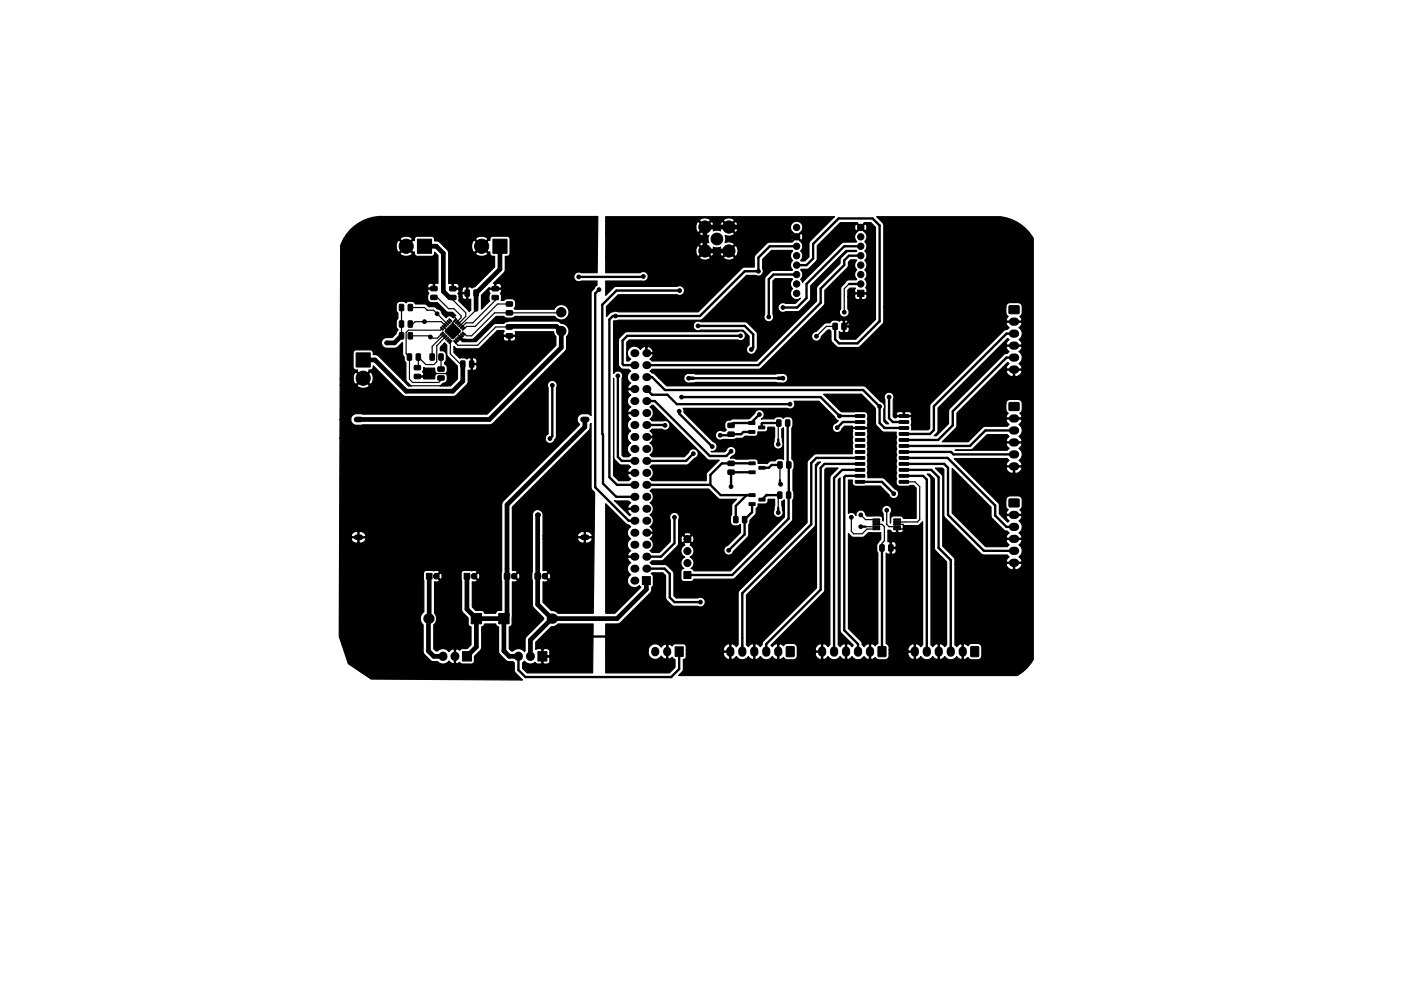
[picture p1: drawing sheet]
<svg xmlns="http://www.w3.org/2000/svg" width="297mm" height="210mm" viewBox="0 0 297 210" stroke-linecap="round" stroke-linejoin="round" font-family="sans-serif">
<g fill="#000" stroke="#000" stroke-width=".21">
<path d="M88.5 50.7h3v3h-3zM104.5 50.7h3v3h-3zM75.5 74.9h3v3h-3zM84.7 64.6l.9 .1-.1 1.2-.8-.1zM84.7 68.1l.9 .1-.1 1.2-.8-.1zM84.7 70.6l.9 .1-.1 1.2-.8-.1zM86.4 75.1l.7-.1 .2 .2v1l-.1 .2-.8-.1zM86.6 64.6l.8 .1v1.2l-.8-.1zM86.6 68.1l.7-.1 .2 .2v1l-.1 .2-.9-.1zM86.6 70.6l.8 .1v1.2l-.8-.1zM88.3 75.1l.8 .1v1.2l-.9-.1zM87.9 77.6h1.2l.1 .8h-1.3z"/>
<path d="M87.9 79.5l1.2-.1 .1 .9h-1.3zM91.2 75.1l.9 .1-.1 1.2-.8-.1zM91.4 62.7h1.2l.1 .8h-1.3zM91.4 60.8h1.2l.1 .8-1.3 .1zM93.4 69.5l.2-.1 .4 .5-.1 .2zM93.1 75.1l.8 .1v1.2l-.8-.1zM93.7 69.1l.2-.1 .5 .6-.2 .1zM93.4 70.9l.5-.5 .1 .2-.4 .5zM92.9 77.9h1.2l.1 .8-.2 .1h-1.1l-.1-.2zM92.9 79.8l1.2-.1 .1 .8-.2 .2-1.1-.1-.1-.1zM94.2 68.7l.5 .5-.1 .1-.5-.4zM93.7 71.3l.5-.5 .2 .1-.5 .6z"/>
<path d="M94.5 68.4l.1-.1 .5 .6-.2 .1zM94.1 71.6l.5-.5 .1 .2-.4 .5zM94.8 68.1l.2-.1 .4 .5-.1 .1zM94.5 72l.4-.5 .2 .1-.5 .6zM95.2 67.7l.1-.1 .5 .6-.2 .1zM95.3 71.9l.2 .1-.6 .5-.1-.2zM95.2 72.7l.4-.5 .2 .1-.5 .6zM94.4 70.1l1.6-1.5 1.6 1.7-1.6 1.6-1.6-1.5zM96.2 72.3l.2-.1 .4 .6-.1 .1zM95.4 62.7h1.2l.1 .8-1.3 .1zM95.4 60.8h1.2l.1 .8-1.3 .1zM96.6 72l.1-.1 .5 .5-.2 .1z"/>
<path d="M96.2 68.1l.5-.5 .2 .1-.5 .6zM96.9 71.6l.2-.1 .5 .6-.2 .1zM96.6 68.5l.4-.5 .2 .1-.5 .5zM97.3 71.2h.1l.5 .5-.2 .1zM96.9 68.8l.5-.5 .2 .2-.5 .5zM97.7 70.8l.6 .5-.1 .1-.6-.4zM97.3 69.2l.4-.5 .2 .1-.5 .5zM98 70.5l.1-.1 .5 .6-.2 .1zM97.6 69.5l.5-.5 .2 .2-.5 .5zM97.7 76.6l.9 .1-.1 1.2-.8-.1zM98 69.9l.4-.5 .2 .1-.5 .6zM98.6 61.6h.9l-.1 1.2h-.8z"/>
<path d="M99.6 76.6l.8 .1v1.2l-.8-.1zM100.5 61.6h.9l-.1 1.2h-.8zM104.4 62.7h1.2l.1 .8-1.3 .1zM104.4 60.8h1.2l.1 .8-1.3 .1zM107.4 66l1.2-.1 .1 .9h-1.3zM107.4 64.1h1.2l.1 .8h-1.3zM107.4 69l1.2-.1 .1 .9h-1.3zM107.4 70.8h1.2l.1 .8-1.3 .1zM176.6 68.6l.9 .1-.1 1.2-.8-.1zM178.5 68.6l.9 .1-.1 1.2-.8-.1zM181.8 61.6h1.4v1.3h-1.4zM214 64.9h2v1.6h-2z"/>
<path d="M154.4 91.7h1.2l.1 .8-.2 .1h-1.1l-.1-.2zM154.4 89.8h1.2l.1 .8-1.3 .1zM154.4 99.8l1.2-.1 .1 .9h-1.3zM154.4 97.9h1.2l.1 .8-1.3 .1zM158.7 89.4h1.3v.6h-1.3zM158.7 91.3h1.3v.6h-1.3zM158.8 98h1.3v.6h-1.3zM160.9 90.4h1.3v.6h-1.3zM160.9 98.9h1.3v.6h-1.3zM164.7 89.1l.9 .1-.1 1.2-.8-.1zM164.9 98l.9 .1-.1 1.2-.8-.1zM166.6 89.1l.8 .1v1.2l-.8-.1z"/>
<path d="M166.8 98l.9 .1-.1 1.2-.8-.1zM181.4 88h1.9l.1 .4-.2 .2h-1.8zM181.4 89.3l1.9-.1 .1 .5-.2 .1h-1.8zM181.4 90.5h1.9l.1 .5-.2 .1h-1.8zM181.4 91.8h1.9l.1 .5-.2 .1h-1.8zM181.4 93.1l1.9-.1 .1 .5-.2 .1h-1.8zM181.4 94.4l1.9-.1 .1 .5-.2 .1h-1.8zM181.4 95.6h1.9l.1 .5-.2 .1h-1.8zM181.4 96.9h1.9l.1 .4-.2 .2h-1.8zM181.4 98.2l1.9-.1 .1 .5-.2 .1h-1.8zM181.4 99.4h1.9l.1 .5-.2 .1h-1.8zM190.7 99.4h1.9l.1 .5-.2 .1h-1.8z"/>
<path d="M190.7 98.2l1.9-.1 .1 .5-.2 .1h-1.8zM190.7 96.9h1.9l.1 .4-.2 .2h-1.8zM190.7 95.6h1.9l.1 .5-.2 .1h-1.8zM190.7 94.4l1.9-.1 .1 .5-.2 .1h-1.8zM190.7 93.1l1.9-.1 .1 .5-.2 .1h-1.8zM190.7 91.8h1.9l.1 .5-.2 .1h-1.8zM190.7 90.5h1.9l.1 .5-.2 .1h-1.8zM190.7 89.3l1.9-.1 .1 .5-.2 .1h-1.8zM190.7 88h1.9l.1 .4-.2 .2h-1.8zM214 85.5l2-.1v1.6l-2 .1zM155.6 109.6l.8 .1v1.2l-.8-.1zM157.5 109.6l.8 .1v1.2l-.9-.1z"/>
<path d="M158.8 104.7h1.3v.6h-1.3zM158.8 106.6h1.3v.6h-1.3zM158.8 99.9h1.3v.6h-1.3zM160.9 105.7h1.3v.6h-1.3zM164.9 104.4l.9 .1-.1 1.2-.8-.1zM166.8 104.4l.8 .1v1.2l-.8-.1zM181.4 100.7h1.9l.1 .4-.2 .2h-1.8zM181.4 102l1.9-.1 .1 .5-.2 .1h-1.8zM185.1 112.1h1.4v.3h-1.4zM185.1 111.6h1.4v.3h-1.4zM185.1 111.1h1.4v.3h-1.4zM185.1 110.6h1.4v.3h-1.4z"/>
<path d="M185.1 110.1h1.4v.3h-1.4zM186.6 115.6l.8 .1v1.2l-.8-.1zM188.5 115.6l.8 .1v1.2l-.9-.1zM189.5 110.1h1.4v.3h-1.4zM189.5 110.6h1.4v.3h-1.4zM189.5 111.1h1.4v.3h-1.4zM189.5 111.6h1.4v.3h-1.4zM189.5 112.1h1.4v.3h-1.4zM190.7 102l1.9-.1 .1 .5-.2 .1h-1.8zM190.7 100.7h1.9l.1 .4-.2 .2h-1.8zM214 105.9h2l.1 1.6h-2.1zM90.4 121.6h1.2v1.2h-1.2z"/>
<path d="M98.4 121.6h1.2v1.2h-1.2zM98 138.2h2v2h-2zM99.9 130.1h2.2v2.2h-2.2zM105.7 130.1h2.2v2.2h-2.2zM106.9 121.6h1.2v1.2h-1.2zM113.4 121.6h1.2v1.2h-1.2zM114 138.2h2v2h-2zM136.2 122.3h1.7v1.7h-1.7zM143.1 137.2h1.8v2.1h-1.8zM145 121.2h1.5v1.5h-1.5zM166.7 137.2h1.7l-.1 2.1h-1.6zM186.2 137.2h1.6v2.1h-1.6z"/>
<path d="M205.9 137.2h1.6l-.1 2.1h-1.6z"/>
<circle cx="86.1" cy="52.2" r="1.5"/>
<circle cx="102.1" cy="52.2" r="1.5"/>
<circle cx="122.7" cy="58.7" r=".4"/>
<circle cx="136.4" cy="58.6" r=".4"/>
<circle cx="149.5" cy="53.2" r="1.3"/>
<circle cx="149.5" cy="48.2" r="1.3"/>
<circle cx="152" cy="50.7" r="1.25"/>
<circle cx="154.5" cy="53.2" r="1.3"/>
<circle cx="154.5" cy="48.2" r="1.3"/>
<circle cx="160.8" cy="57.5" r=".4"/>
<circle cx="168.9" cy="56.2" r=".67"/>
<circle cx="168.9" cy="54.2" r=".67"/>
<circle cx="168.9" cy="50.2" r=".67"/>
<circle cx="168.9" cy="52.2" r=".67"/>
<circle cx="168.9" cy="58.2" r=".67"/>
<circle cx="168.9" cy="48.2" r=".67"/>
<circle cx="182.5" cy="56.2" r=".67"/>
<circle cx="182.5" cy="54.2" r=".67"/>
<circle cx="182.5" cy="50.2" r=".67"/>
<circle cx="182.5" cy="52.2" r=".67"/>
<circle cx="182.5" cy="48.2" r=".67"/>
<circle cx="182.5" cy="58.2" r=".67"/>
<circle cx="82" cy="72.7" r=".4"/>
<circle cx="90" cy="68.2" r=".4"/>
<circle cx="91.2" cy="71.5" r=".4"/>
<circle cx="92.7" cy="66.6" r=".4"/>
<circle cx="119" cy="66.2" r="1"/>
<circle cx="119" cy="70.2" r="1"/>
<circle cx="127" cy="61.4" r=".4"/>
<circle cx="130.5" cy="67" r=".4"/>
<circle cx="131" cy="79.7" r=".4"/>
<circle cx="144.1" cy="61.6" r=".4"/>
<circle cx="148" cy="69.1" r=".4"/>
<circle cx="157" cy="71.2" r=".4"/>
<circle cx="159.3" cy="74.1" r=".4"/>
<circle cx="163" cy="67.2" r=".4"/>
<circle cx="166" cy="65.2" r=".4"/>
<circle cx="168.9" cy="60.2" r=".67"/>
<circle cx="168.9" cy="62.2" r=".67"/>
<circle cx="173.1" cy="71.3" r=".4"/>
<circle cx="179" cy="66.2" r=".4"/>
<circle cx="182.5" cy="60.2" r=".67"/>
<circle cx="77" cy="80.2" r="1.5"/>
<circle cx="116.6" cy="93" r=".4"/>
<circle cx="117.1" cy="81.7" r=".4"/>
<circle cx="141" cy="90.2" r=".4"/>
<circle cx="144" cy="87.2" r=".4"/>
<circle cx="144.5" cy="84.2" r=".4"/>
<circle cx="146" cy="80.2" r=".4"/>
<circle cx="147" cy="96.2" r=".4"/>
<circle cx="151" cy="94.7" r=".4"/>
<circle cx="152.7" cy="92.3" r=".4"/>
<circle cx="155" cy="95.7" r=".4"/>
<circle cx="161" cy="87.9" r=".4"/>
<circle cx="165" cy="94.2" r=".4"/>
<circle cx="166" cy="80.2" r=".4"/>
<circle cx="167.5" cy="85.7" r=".4"/>
<circle cx="177.5" cy="90.7" r=".4"/>
<circle cx="178" cy="88.3" r=".4"/>
<circle cx="186.5" cy="86.2" r=".4"/>
<circle cx="188.5" cy="84.2" r=".4"/>
<circle cx="114" cy="109.2" r=".4"/>
<circle cx="143" cy="109.7" r=".4"/>
<circle cx="145.7" cy="114.4" r=".75"/>
<circle cx="145.7" cy="116.9" r=".75"/>
<circle cx="145.7" cy="119.5" r=".75"/>
<circle cx="154.5" cy="116.7" r=".4"/>
<circle cx="155" cy="103.2" r=".4"/>
<circle cx="165" cy="108.7" r=".4"/>
<circle cx="165.5" cy="102.7" r=".4"/>
<circle cx="180.5" cy="109.7" r=".4"/>
<circle cx="182.5" cy="111.7" r=".4"/>
<circle cx="182.5" cy="109.2" r=".4"/>
<circle cx="188" cy="108.2" r=".4"/>
<circle cx="189.5" cy="104.7" r=".4"/>
<circle cx="92.5" cy="122.2" r=".6"/>
<circle cx="100.5" cy="122.2" r=".6"/>
<circle cx="109" cy="122.2" r=".6"/>
<circle cx="115.5" cy="122.2" r=".6"/>
<circle cx="148.5" cy="127.7" r=".4"/>
</g>
<g fill="#000">
<circle cx="134.5" cy="74.9" r=".85"/>
<circle cx="134.5" cy="77.5" r=".85"/>
<circle cx="137" cy="77.5" r=".85"/>
<circle cx="137" cy="74.9" r=".85"/>
<circle cx="134.5" cy="95.2" r=".85"/>
<circle cx="134.5" cy="90.2" r=".85"/>
<circle cx="134.5" cy="87.6" r=".85"/>
<circle cx="134.5" cy="85.1" r=".85"/>
<circle cx="134.5" cy="82.5" r=".85"/>
<circle cx="134.5" cy="97.8" r=".85"/>
<circle cx="134.5" cy="92.7" r=".85"/>
<circle cx="134.5" cy="80" r=".85"/>
<circle cx="137" cy="82.5" r=".85"/>
<circle cx="137" cy="97.8" r=".85"/>
<circle cx="137" cy="95.2" r=".85"/>
<circle cx="137" cy="92.7" r=".85"/>
<circle cx="137" cy="90.2" r=".85"/>
<circle cx="137" cy="87.6" r=".85"/>
<circle cx="137" cy="85.1" r=".85"/>
<circle cx="137" cy="80" r=".85"/>
<circle cx="114" cy="109.2" r=".5"/>
<circle cx="134.5" cy="118.1" r=".85"/>
<circle cx="134.5" cy="113" r=".85"/>
<circle cx="134.5" cy="107.9" r=".85"/>
<circle cx="134.5" cy="102.9" r=".85"/>
<circle cx="134.5" cy="115.6" r=".85"/>
<circle cx="134.5" cy="110.5" r=".85"/>
<circle cx="134.5" cy="100.3" r=".85"/>
<circle cx="134.5" cy="105.4" r=".85"/>
<circle cx="137" cy="107.9" r=".85"/>
<circle cx="137" cy="110.5" r=".85"/>
<circle cx="137" cy="100.3" r=".85"/>
<circle cx="137" cy="118.1" r=".85"/>
<circle cx="137" cy="113" r=".85"/>
<circle cx="137" cy="102.9" r=".85"/>
<circle cx="137" cy="115.6" r=".85"/>
<circle cx="137" cy="105.4" r=".85"/>
<circle cx="90.8" cy="131.2" r="1.1"/>
<circle cx="117" cy="131.2" r="1.1"/>
<circle cx="134.5" cy="123.2" r=".85"/>
<circle cx="134.5" cy="120.6" r=".85"/>
<circle cx="137" cy="120.6" r=".85"/>
</g>
<g fill="none" stroke="#000" stroke-width="1.7">
<path d="M214.8 78.4h.4M214.8 75.9h.4M214.8 73.3h.4M214.8 70.8h.4M214.8 68.2h.4M214.8 88.8h.4M214.8 91.3h.4M214.8 93.9h.4M214.8 96.4h.4M214.8 98.9h.4M214.8 109.2h.4M214.8 111.8h.4"/>
<path d="M214.8 114.3h.4M214.8 116.9h.4M214.8 119.4h.4M138.9 138.1v.3M141.5 138.1v.3M154.8 138v.5M157.4 138v.5M159.9 138v.5M162.5 138v.5M165 138v.5M174.3 138v.5M176.8 138v.5"/>
<path d="M179.4 138v.5M181.9 138v.5M184.5 138v.5M194 138v.5M196.5 138v.5M199 138v.5M201.6 138v.5M204.1 138v.5"/>
</g>
<path d="M75.6 89h.8M123.6 89h.8M75.6 114h.8M123.6 114h.8" fill="none" stroke="#000" stroke-width="1.2"/>
<path d="M93.9 139.2v.1M96.5 139.2v.1M109.9 139.2v.1M112.5 139.2v.1" fill="none" stroke="#000" stroke-width="1.9"/>
<g fill="none" stroke="#000" stroke-width=".25">
<path d="M124.1 53.5h2.4M85.1 65.2v6M86.1 70.6v4.4l.7 .7v4.8l.7 .6h5.5l.5-.4v-.5M87 65.2h3l.6 .6h1.3l2.9 2.9M90.5 79.9v-.2l.5-.5h4.6l.6 .6v.7l-1.3 1.3h-8.3l-.3-.3M92 63.1h.7l2.4 2.4h1.1l1.6 1.5v.4l-.9 .9M93.5 71l-.8 .7h-1.2l-.5-.5h-4M93.5 75.7v2.6M93.7 69.7l-.3 .4h-6.8l-.5 .4M94.1 69.4l.8 .8h1.5l1.2 1.3M94.1 71.1l-2.5 2.4v2.2M94.4 71.5l-1.8 1.8v3.4l-.6 .6h-1.7l-1.6-1.6v2.1l-.2 .2"/>
<path d="M94.4 69l-.8-.8h-5.6l-1 1M95.1 72.2h.1M95.1 72.2l.4 .3v2.6l2.1 2.1h.5M95.7 66.5l.8 .9v.6l-.5 .5v1.7M96 63.1v.5l2.8 2.8v.7l-1.6 1.6M96.5 72.5h.1M96.9 72.2l-.4 .3M97.6 71.5h.1M97.9 71.1h.1M97.9 71.1l-.7 .7M100.9 65.7l-3.3 3.3M105 63.1v.6l-4.8 4.8h-1.4l-.9 .9"/>
<path d="M108 69.4h-2.9l-3.9 3.8h-4.1l-.6-.5v-.2M108 64.5h-2.5l-4.7 4.7h-1.9l-.6 .5M119 66.2l-.1 .2h-14l-4.9 4.8h-1.1l-.6-.4M148 69v.1M177.1 69.2h-1.9l-2.1 2.1M179 66.2h.1M180 60.2l-1 1v5M165.1 89.7l-.1 .2v3.3M165.4 98.6v3.3M165.3 105l-.3 .4v2.3M165.4 102.6l.1 .1M180.5 109.7v3l.5 .5h1.8l1-1h2"/>
<path d="M182.5 109.2h.1M182.5 109.2l1 1h2.3M183.5 111.7h2.3M185.8 111.2h1.2l.5 .5v3l-.5 .5v1M188 108.2v3l.5 .5h1.7M190.2 112.2h1.3M190.2 111.2h1.3v1M191.5 112.2l.5 .9v1.1l-2 2h-1.1M191.7 102.2h2.3l1 1v7l-.5 .5h-4.3"/>
</g>
<g fill="none" stroke="#000" stroke-width=".5">
<path d="M124.1 48.5h-5.1v5h5.1M136.4 58.6l-13.7 .1M168.9 52.2h-5.7l-2.4 2.4v2.9h-2.9l-9.5 9.5h-18.5l-.7 .8v33.4l1.6 1.7h3.7M168.9 56.2h2.1l1.4-1.4v-3.1l5.4-5.4h7.2l1.5 1.5v20.3l-4.7 4.7h-3.9l-.8-.8v-2.8M168.9 58.2h-4.9l-1 1v8M182.5 54.2h-2.5l-1 1v1l-5 5v3l-13.2 13.3h-23.8M182.5 52.2h-3.5l-8 8v3l-2 2h-3M97.6 71.5v.2M98.1 72.1h.3M127 61.4l-.8 .8v41.2l7.1 7.1h1.2M131 79.7v17.2l.8 .9h2.7M144.1 61.6h-13.4l-3 3v27.4l.1 .2v10.4l2.9 2.8h3.8"/>
<path d="M148 69.1h9.9l1.8 1.8v2.8l-.4 .4M157 71.2h-24l-1 1v5l.2 .3h2.3M180 60.2h2.5M182.5 62.2v3.5l-3.6 3.5M215 75.9h-1.6l-11.4 11.4v2.9l-3.1 3.1h-7.2M215 70.8h-1.6l-15.4 15.4v5l-.8 .9h-5.5M117.1 81.7v10.8l-.5 .5M137 80h1.2l2.8 2.7h42l3.5 3.5v3.5l1 1.1h4.2M137 90.2h4M137 82.5l1.2 1.2h3.3l2 2h24M137 85.1h1.8l11.7 11.6h3.5l1-1M144 87.2v.5l7 7"/>
<path d="M144.5 84.2h29.5l4 4.1h4.3M147 96.2l-1.5 1.6h-8.5M147 80.2h18M155 98.3h.1M159.4 91.6h-1.8l-.5 .5h-2.1l-.2 .2h-2.1M159.5 98.3h-6.4l-2.5 2.5v2.1M161 87.9l-1.6 1.6v.2h-3.9l-.5 .5M165 93.2v1M165.1 89.7h-3.5l-.1 .2v.8M165.4 98.6h-1.8l-.6 .6h-1.4M167 89.7v8.7l.2 .2v11.4l-12 12h-9.4M182.3 99.7h-3.7l-1.8 1.7v36.8"/>
<path d="M182.3 98.4h-7.5l-.8 .8v25.9l-11.5 11.5v1.6M182.3 97.2h-9.2l-1.1 1v13l-14.6 14.7v12.3M182.3 89.5h-3.6l-1.2 1.2M188.5 84.2v4.5l.8 .8h2.4M191.7 99.7h5.7l1.6 1.5v15l2.6 2.6v19.4M191.7 95.9h9.9l.6 .5h12.8M191.7 98.4h8.5l.8 .8v10l7.6 7.7h6.4M191.7 97.2h9.2l10.1 10v2.2l2.4 2.4h1.6M215 91.3h-6.1l-3.3 3.3h-13.9M137 102.9h13.6M143 109.7v5.5l-2.9 2.9h-3.1M150.6 102.9l2.2 2.1h7"/>
<path d="M155 100.2h.1M155 100.2v3M155 100.2h4.5M158.3 105l-2.3 2.3v2.9M159.5 106.9v1.8l-1.6 1.5v3.2l-3.4 3.3M165 107.7v1M165.3 105h-2.7l-1 1M165.4 101.9v.7M182.3 102.2h4.7l2.5 2.5M182.3 101h-3l-.3 .2v32.5l2.9 2.9v1.6M182.5 111.7h1M187 116.2v22"/>
<path d="M191.7 101h4l.8 .7v36.5M137 120.6h3.9l1.1 1.1v5l1 1h5.5M141.5 138.2v-1.5l-1.7-1.7h-19.1l-4.2 4.2h-1.5M144 138.2v3.7l-1.7 1.7h-30.9l-1.5-1.4v-3"/>
</g>
<path d="M97.6 71.7l.5 .4M146 80.2h1M165 80.2h1" fill="none" stroke="#000" stroke-width=".75"/>
<g fill="none" stroke="#000" stroke-width="1">
<path d="M90 52.2h2.5l1.5 1.5v8.1l1.3 1.3h.7M106 52.2v4.9l-5.1 5.1v3.5M168.9 50.2h-7.4l-2.1-2h-9.9v5h5M77 76.4h2.5l6.6 6.6h9.9l2.1-2.1v-3.7M85.1 71.2l-1.5 1.5h-1.6M108 69.4l.1-.2h9.9l1 1v3.5l-15.2 15.3h-27.8M124 89v1.6l-16.5 16.5v23.5l-.7 .6M114 109.2v19l3 3M91 122.2l-.2 15.9 1.2 1.1h1.9M99 122.2v7l2 2M101 131.2h5.8M101 131.2v6l-2 2"/>
<path d="M106.8 131.2v6.9l1.2 1.1h1.9M117 131.2l-4.5 4.6v3.4M137 123.2v1.8l-6.2 6.2h-13.8"/>
</g>
<g fill="#000" stroke="#000" stroke-width=".25">
<path d="M74.2 48.9a9.2 9.2 0 0 1 6.8-3h45.7l-.1 12-3.4-.1a1.04 1.04 0 0 0-1.5 1 1.04 1.04 0 0 0 1.5 .8h3.4v.9l-1.1 1.3-.2 .4v26l-.7-.4h-1.2a1.33 1.33 0 0 0-1 1 1.33 1.33 0 0 0 .5 1.3l-16.5 16.6-.1 14.9 .1 7.9h-.7a.63 .63 0 0 0-.6 .6h-2.4l-.4-.5-1.4-.1-.8-.7v-5.4l.5 .1a.46 .46 0 0 0 .6-.4l-.9-.9h.4l.6 .7a.77 .77 0 0 0 0-1.3l-.6 .6h-.4l.9-.8a.88 .88 0 0 0-1.2-.3l-1.6-.1a.64 .64 0 0 0-.6 .6l.1 7.9 .3 .6 1.1 1v1.2a.63 .63 0 0 0 .6 .7v3.8l-.9 .8h-1.1a.68 .68 0 0 1-1.1 .1l-.2 .1v2.9l.2 .1 .7-.3 .5 .4 2.3-.1 .3-.4v-1.1l1.2-1.2 .3-.6v-4.5l.5-.2 .1-.4h2.4a.63 .63 0 0 0 .6 .6l.1 5.6 1.5 1.6 .4 .2h1.1l.2 .2 .1 1.9 1.7 1.8-32.1-.2-4.8-3.3-2-5.8v-3.9h17.2l.1 .7 .5 .8 .1 6 1.5 1.6 .7 .2a1.31 1.31 0 0 1 1.3 .4l.9 .1 .6-.3 .4-.4 .2 .2a.81 .81 0 0 0 .9 .3v-2.9l-.4-.1-.7 .6a1.58 1.58 0 0 0-2.4-.2h-.4l-.4-.4v-5.1l.2-.2a1.73 1.73 0 0 0-.1-2.3v-6.7h.7l.3-.1 .1-.2-.9-.8 .4-.1 .6 .7h.3l.1-1-.1-.3h-.3l-.6 .6h-.4l.9-.8-.1-.2-.4-.2-.7 .1-1.6-.1a.64 .64 0 0 0-.6 .6l.1 8.2-.6 .6-.2 .7h-17.2l.1-16.8h2.4l.6 .8 .9 .1v-1.1h.2v1.1a1.26 1.26 0 0 0 1.5-.9l-.1-.2-5.5 .2v-.6h2.4l.1 .2h1.4v-1.1h.2v1.1h1.4a.92 .92 0 0 0-1-1.1 1.68 1.68 0 0 0-2.1 .8l-2.4 .1 .1-20.8h43.5a1.09 1.09 0 0 0 .9 1.2 1.09 1.09 0 0 0 1.2-.9l.3-.7v-10.3a1.04 1.04 0 0 0-.9-1.5 1.04 1.04 0 0 0-.9 1.6v9.8l-.4 .3-.2 .5h-43.5v-3.9h2.3a1.23 1.23 0 0 0 1.1 1.2l28.7-.1 15.6-15.5 .3-.6v-2.6l.2-.1a1.64 1.64 0 0 0 .2-1.8 1.64 1.64 0 0 0-1.5-.9l-.6-.4-.4-.1h-9.9l-.9 .2-.4 .3h-1.8l-.4 .2-3.7 3.7h-2.9l.5-.6 1.5 .1 .4-.1 4.8-4.8h1.6l.7 .4h1.1l.6-.4h8.4a1.64 1.64 0 0 0 2.5 .3 1.64 1.64 0 0 0-.2-2.5 1.64 1.64 0 0 0-2.4 .7h-8.3l-.1-.2a1.33 1.33 0 0 0-.3-2h-1.4l-.6 .3h-.5v-1a.48 .48 0 0 1 0-.8l-.1-.5h-2.4l-.1 .5 .2 .4a1.55 1.55 0 0 0-.1 1.6l-1.7 1.7v-2.9l1.6-1.7 1.2 .1v-.8h.2v.8h1.1a.6 .6 0 0 0 .1-.6 .6 .6 0 0 0-.6-.4h-.4l-.2 .2-.5-.2 2.5-2.5v-3.2a.74 .74 0 0 0 1-.7v-3l-.1-.4-.5-.2h-3a.71 .71 0 0 0-.6 1l-.3-.2-1.3 1.3 1.3 1.4 .3-.2a.77 .77 0 0 0 .2 .8 .77 .77 0 0 0 .8 .2v2.3l-4.4 4.2a.48 .48 0 0 1-.8 0l-.5 .1v2.4l.1 .1h.5v2.3l-.3 .3-2.3-2.3 .1-.9h.6a.6 .6 0 0 0 .4 .5 .6 .6 0 0 0 .6 0v-1.1h-.8l-.2 .2v.4h-.6l-.2-.6 .2-.4v-.4h.6v.4l.2 .2h.8v-1.1l-.1-.1a.68 .68 0 0 0-.9 .6l-2-.1v-1.1h.2v.8h1.1l.1-.1a.68 .68 0 0 0-.6-.9h-.4l-.2 .2-1-.2v-6.4h5.7l.2 .4a2.14 2.14 0 0 0 2.3 0l.1-.4-1.3-1.3-1.3 1.3h-5.7l-.2-.6-.8-.8h5.9a1.28 1.28 0 0 0 .6 1.3l1.3-1.4-1.3-1.3a1.36 1.36 0 0 0-.6 1.4h-5.9l-1-1-1-.2v-.3h8.7l1.3 1.3 1.3-1.3a1.64 1.64 0 0 0-2.6 0l-8.7-.1a.64 .64 0 0 0-.6-.6h-3.1a.73 .73 0 0 0-.5 1l-.3-.2-1.3 1.3 1.3 1.4 .3-.2a.72 .72 0 0 0 .6 1h3.1a.71 .71 0 0 0 .5-.9l.8 .7v5.9h-.6l-.2 .2v1.1h-1.3l-.1 .1 .2 .7a1.33 1.33 0 0 0 .3 2h1.5l2 1.9 1.2 .2 .7 .7-.4 .2v.2l-.4-.2a.74 .74 0 0 0-1.2 .2l-.9-.9a1.03 1.03 0 0 0-1-1l-.6-.4h-1.2l-.8-.6h-2l-.1-.2a1.4 1.4 0 0 0-1.9-.1h-.1a1.33 1.33 0 0 0-1.9 .3l-.1 1.2 .4 .7v1.2l-.4 .5v1.1l.4 .9-.4 .7-.8 .8h-1.3a1.14 1.14 0 0 0-1 1.1 1.14 1.14 0 0 0 1 1.2l2.2-.1 1.2-1.2 .1 2.6 .3 .5 .1 .8 .3 .4v3.7l.2 .4 .9 .9h-.6l-6.5-6.5-1-.2a.74 .74 0 0 0-.6-1h-3l-.5 .2-.1 .5v3a.71 .71 0 0 0 .9 .6l-.1 .3 1.3 1.3 1.3-1.3-.1-.3a.74 .74 0 0 0 .9-.9l6.2 6.2 .8 .3h10.3l2.8-2.8 .1-2.8 .4 .1 .2-.2v-1h.2v1a.6 .6 0 0 0 .7 .1 .6 .6 0 0 0 .3-.6v-.4l-.1-.1h-1.1v-1.3h.2v1h.9l.1-.1v-.6a.6 .6 0 0 0-1-.3l-.7-.2a.48 .48 0 0 1-.9 0l-1 .1-1.3-1.2v-1.3l.4 .4 .5 .1h4.3l.4-.2 2-2.1h2.9a.64 .64 0 0 0 .6 .7h.4l.2-.2v-.8h.2v.8l.2 .2h.5a.6 .6 0 0 0 .4-1h-2.4l-.1 .3h-2.9l1.6-1.6h1.4l.1 .1-.2 .6 .1 .3h2.4l.1-.1-.1-.6h8.2l.2 .6 .3 .4v1.9l-14.6 14.6-27.8-.1-.8 .3-.3 .9h-2.3v-7.3h3.6a1.64 1.64 0 0 0 2.6 0l-1.3-1.3-1.3 1.3h-3.6v-1.4h2.8l.1 .8 .5 .5 1.3-1.4h.4l1.3 1.4a1.64 1.64 0 0 0 0-2.7l-1.3 1.3h-.4l-1.3-1.3-.3 .2-.2 .4-.1 .8h-2.8l.1-19.6h18.5l.1 .4h1.1v-.8a.73 .73 0 0 0-1.2 .3v.1h-18.5v-7h12.6a1.64 1.64 0 0 0 2.6 0l-1.3-1.3-1.3 1.3h-12.6v-1.4h11.8l.2 .8 .4 .5 1.3-1.4-1.3-1.3-.3 .2-.2 .4-.1 .8h-11.8l.6-1.5h12l1.3 1.3 1.3-1.3a1.64 1.64 0 0 0-2.6 0h-12zM130.2 68l18.5-.1 9.6-9.5h2a1.03 1.03 0 0 0 1.2-.1 1.03 1.03 0 0 0 .2-1.3v-2l1.9-1.9h4.3l.1 .1a1.31 1.31 0 0 0 0 2 1.31 1.31 0 0 0 0 2l-.1 .2h-4.1l-.4 .2-1.1 1.2-.2 .4v7.5a1.04 1.04 0 0 0 .9 1.6 1.04 1.04 0 0 0 .9-1.6v-7.1l.5-.5h3.5l.1 .1a1.31 1.31 0 0 0 0 2 1.31 1.31 0 0 0-.1 1.9 1.31 1.31 0 0 0 1.8 .2l-1.1 1.1h-2.1a1.04 1.04 0 0 0-1.5 .8 1.04 1.04 0 0 0 1.5 .9h2.5l.6-.2 2.2-2.3 .1-3 7.5-7.5h2.1l.1 .1-1.9 .2-1.3 1.2-.3 .5v.8l-4.8 4.8-.2 .5v2.7l-12.7 12.7h-22.2l-.4-.4 .3-.3 .4-.6-.1-.2h-1.5v-1.5h.3v1.2h1.2a1.07 1.07 0 0 0-1.5-1.2 .9 .9 0 0 0-1.1 .6 1.49 1.49 0 0 0-2.4-.3 1.49 1.49 0 0 0 .3 2.3l-.4 .4h-.4v-4l.5-.5 23.1 .1a1.04 1.04 0 0 0 1.5-1 1.04 1.04 0 0 0-1.5-.8h-23.7l-.4 .2-1 1-.3 .5v5.1a1.27 1.27 0 0 0 1.2 1.2h1l.4 .3a1.48 1.48 0 0 0 0 2.6l-.3 .2a.67 .67 0 0 0-.2 .9h1.4v.3h-1.4l-.1 .2 .1 .4 .5 .5-.1 .1a1.49 1.49 0 0 0 .1 2.5l-.3 .2a.67 .67 0 0 0-.2 .9h1.4v.3h-1.4l-.1 .2 .1 .4 .5 .5-.1 .1a1.49 1.49 0 0 0 .1 2.4 1.48 1.48 0 0 0 0 2.6 1.48 1.48 0 0 0 0 2.5l-.4 .4h-1.1l-.3-.3v-16.3a1.04 1.04 0 0 0-.4-1.5 1.04 1.04 0 0 0-1.4 .5v-10.3h16.9a1.04 1.04 0 0 0 .4 1 1.04 1.04 0 0 0 1.1 0h9l1.3 1.3v1.9a1.07 1.07 0 0 0 0 1.9 1.07 1.07 0 0 0 1.6-.9l.2-.5-.1-3.1-2.3-2.3-9.7-.1a1.04 1.04 0 0 0-1.5 .8h-16.9zM128.4 46h48.5l-5.2 5.3-.2 .4v2.8l-.9 .9h-.7l-.1-.2 .1-.1a1.31 1.31 0 0 0-.1-1.9 1.31 1.31 0 0 0-.2-2l-.7-.8-1 1h-4.7l-.5 .1-2.6 2.7-.2 .4v2.1h-2l-.5 .1-9.4 9.4h-17l-.6-.2-1 .3-.8 .8v-2.1l2.5-2.5h12.5a1.04 1.04 0 0 0 1.5-.9 1.04 1.04 0 0 0-1.5-.8h-13.1l-.4 .2-1.7 1.7v-3.1h7.7a1.04 1.04 0 0 0 1.3-1.2 1.04 1.04 0 0 0-1.7-.5h-7.3v-3.3h19.9l.1 .3 .4 .2 .7 .1 .8-.2 .3-.4h2.8a1.45 1.45 0 0 0 2.3 0l-1.2-1.2-1.1 1.2h-2.8l-1.1-1.2-1.2 1.2h-19.9v-1.3h19.1a1.09 1.09 0 0 0 .6 1.1l1.2-1.2-1.2-1.1a1.19 1.19 0 0 0-.6 1.2h-19.1v-3.8h19.9l.1 .3 .7 .3 1.2-.2-.2 1 .2 .6-.9-.2a1.09 1.09 0 0 0-1.1 .6l2.5 2.5 .3-.1 .3-.7-.2-1.2 1 .2 .6-.2-.2 .9a1.09 1.09 0 0 0 .6 1.1l1.2-1.2h.3l1.2 1.2 .3-.1 .3-.7-.2-1.1-.4-.4-1.2 1.1h-.4l1.4-1.3-.1-.3-.7-.3-1.2 .2 .1-1.2h13.8l.2 .6 .2 .1 .7-.8h.4l.7 .8a.84 .84 0 0 0 0-1.5l-.7 .7h-.4l-.7-.7-.2 .1-.2 .7h-13.8l-.1-.4 .5 .2h.8l.6-.3 .1-.3-1.3-1.3h.3l1.2 1.1 .3-.1 .2-.3 .1-.8h11.1l.3 1 1 1 .7-.8a1.31 1.31 0 0 0 0-2.2 1.31 1.31 0 0 0-2 1h-11.1a1.09 1.09 0 0 0-.6-1.1l-1.2 1.2h-.3l-1.2-1.2-.3 .1-.3 1.1 .2 .8-1-.2-.6 .2 .2-.9a1.09 1.09 0 0 0-.6-1.1l-2.5 2.5h-19.9v-1.3h19.1a1.09 1.09 0 0 0 .6 1.1l1.2-1.1-1.2-1.2a1.19 1.19 0 0 0-.6 1.2h-19.1v-1.4h19.9l1.2 1.2 1.1-1.2h2.8l1.1 1.2 1.2-1.2a1.45 1.45 0 0 0-2.3 0h-2.8l-.1-.3-.3-.1-.8-.2-.7 .2-.4 .4h-19.9zM137.8 78.7l.4-.3h22.6l.5-.2 13.3-13.3 .3-.7v-2.6l4.7-4.7 .3-.5v-.8l.5-.5 1.2 .1a1.31 1.31 0 0 0 0 2 1.31 1.31 0 0 0 0 2l-1.9 .2-1.3 1.4-.2 .4v4.3a1.04 1.04 0 0 0 .1 1.5 1.04 1.04 0 0 0 1.4 0 1.04 1.04 0 0 0 .1-1.5v-2.6h1.4a.7 .7 0 0 0 .4 .6 .7 .7 0 0 0 .8-.1v-1h.2v1l.2 .2 .8-.2 .2-.9-.1-.1h-2.4l-.1 .1v.4h-1.4v-1.3l.4-.5h1.2l-.2 .5v.4l.1 .1h2.4l.1-.1v-.6l-.3-.3a1.31 1.31 0 0 0-.1-1.9 1.31 1.31 0 0 0 0-2 1.31 1.31 0 0 0 0-2 1.31 1.31 0 0 0 0-2 1.31 1.31 0 0 0 0-2 1.31 1.31 0 0 0-.2-2l-.7-.8-.7 .8a1.31 1.31 0 0 0-.2 2l-.1 .2h-2.5l-.5 .1-8.3 8.4-.4-.7 .1-.1a1.31 1.31 0 0 0-.1-1.9l1.7-.2 1.6-1.6 .2-.6v-2.7l3.8-3.8h4.1l.2 .6 .2 .1 .7-.8h.4l.7 .8a.84 .84 0 0 0 0-1.5l-.7 .7h-.4l-.7-.7-.2 .1-.2 .7h-4.1l1.1-1.1h3.6l.7 .9 .7-.9h1.4l1 1v19.6l-4.2 4.2h-3.1l-.4-.4v-1.3l.4 .3 .5-.2v-1h.3v1l.1 .2a.68 .68 0 0 0 .9-.7v-.4l-.2-.1h-1.1v-1.3h.3v1h.8l.2-.1v-.6a.6 .6 0 0 0-1-.3l-.8-.2a.48 .48 0 0 1-.8 0 1.17 1.17 0 0 0-1.5 .6l-1.2 .1-1.7 1.7a1.04 1.04 0 0 0-1 1.1 1.04 1.04 0 0 0 1 1 1.04 1.04 0 0 0 1-1l1.4-1.4h.5l.2 .3v2.1l1.2 1.2 .5 .1h4.2l5.1-5.1 .2-.5v-3h25.9v1.4l.5 .6-.5 .7 .1 .3h3.2a.68 .68 0 0 0-.4-1l.5-.6v-1.4l-.1-.5-.6-.4h-1.9a.89 .89 0 0 0-.8 .9h-25.9v-17.3l-.2-.4-1.3-1.4h26.3a9.3 9.3 0 0 1 6.9 4.6v89.3l-.5 .8a8.9 8.9 0 0 1-2.9 2.6h-71.8l.9-1 .1-2.4 .6-.4v-.9h7.8l.2 .6 .4 .4 .5 .3 .3-.1v-1.4h-1.2l-.2 .2h-7.8v-.7h7.8l.2 .2h1.2v-1.4a1.05 1.05 0 0 0-1.3 .9l-.1 .3h-7.8v-.9l-.4-.4h-2.1l-.5 .4-.7-.4-.2 .2v2.9l.2 .2 .7-.5 .3 .4 .3 .1v1.7l-1.2 1.2h-13.5v-4.8h9a1.53 1.53 0 0 0 .9 1.8 1.53 1.53 0 0 0 1.9-.6l.6 .6 .3 .1 .2-.2v-2.9l-.2-.2-.3 .1-.6 .6a1.5 1.5 0 0 0-1.7-.7 1.5 1.5 0 0 0-1.1 1.4h-9v-5.6h2.4l.7-.2 6.3-6.4 .4-.5v-.7l.3-.6v-1.8l-.4-.5 .1-.2h2.3l.6 .6v4.8l.3 .5 1.1 1.1 .5 .1 5 .1a1.04 1.04 0 0 0 1.5-1 1.04 1.04 0 0 0-1.5-.8h-4.6l-.5-.5v-4.7l-.2-.4-1.5-1.5h-3l-.4-.4 .4-.4h1.9l.5-.2 3.1-3.1 .2-1.2h.5l.2 .6 .2 .1 .8-.8h.3l.8 .8a.91 .91 0 0 0 0-1.6l-.8 .8h-.3l-.8-.8-.2 .1-.2 .8h-.5v-1.1h1.1l.8 .8 .7-.8a.91 .91 0 0 0-1.5 0h-1.1v-3.1a1.04 1.04 0 0 0-.9-1.6 1.04 1.04 0 0 0-.9 1.6v4.6l-2.3 2.3h-1.6l-.4-.4a1.48 1.48 0 0 0 0-2.5l.3-.3a.67 .67 0 0 0 .3-.8h-1.5v-.3h1.5l.1-.2-.2-.4-.5-.5 .2-.2a1.49 1.49 0 0 0-.2-2.4 1.48 1.48 0 0 0 0-2.5 1.48 1.48 0 0 0 0-2.6l.4-.3h12.1l2.2 2.1h3.7l-1.1 1.3v2l-.2 .4v1.3a1.1 1.1 0 0 0 1.5 .7l.6-.3v1.7l-2.8 2.8a1.04 1.04 0 0 0-.4 1.7 1.04 1.04 0 0 0 1.7-.5l3.2-3.3 .1-2.4 .2-.4v-.5l1.3-1.4v-1.2l.4-.3v-.6h1.5a.72 .72 0 0 0 .6-.9l1.4-.1-.1 2.4a1.04 1.04 0 0 0 .9 1.5 1.04 1.04 0 0 0 .9-1.6l-.1-1.8 .5-.4v3.7l-11.4 11.4h-7.8l-.1-.3-.5-.2a1.38 1.38 0 0 0-.2-2.4 1.38 1.38 0 0 0 .8-1.3 1.38 1.38 0 0 0-.8-1.3l.2-.3-.7-.7-.8 .7 .2 .3-.1 .1a1.39 1.39 0 0 0-.7 1.3 1.39 1.39 0 0 0 .8 1.2 1.38 1.38 0 0 0-.2 2.4 .64 .64 0 0 0-.6 .6v1.7l.1 .3 .4 .2h1.7l.5-.5 8.5-.1 12.3-12.3 .2-.5v-3.9l.2-.6v-1.1l-.2-.4v-4.3l.2-.4 .1-1.1-.2-.5-.3-.3v-6.6l.2-.4v-1.1a1 1 0 0 0-1.3-.9l-.8 .3a1.4 1.4 0 0 0-1.9 .1l-2.7 .1a1.04 1.04 0 0 0 .3-1.8 1.04 1.04 0 0 0-1.7 .6l-1.1 1.1-3.4 .1-.6 .2a1.04 1.04 0 0 0-1.2 1.4l.3 .7-.2 .3-.6-.1a1.04 1.04 0 0 0-1.5 1 1.04 1.04 0 0 0 1.5 .8h2.3l.6-.2h1.2l.7-.5 2 .1a.72 .72 0 0 0 .7-1h1.6a.75 .75 0 0 0 .5-1h1.3l.1 .2-.1 2.9a1.04 1.04 0 0 0 .9 1.6 1.04 1.04 0 0 0 .9-1.6l-.1-2.7 .3-.3v6.8l-.2-.1a1.33 1.33 0 0 0-1.5 .3l-1.1 .1-.7 .6-1.9-.1v-.3a.64 .64 0 0 0-.6-.6h-4.1l-.4-.2h-.8l.5-.5a1.04 1.04 0 0 0 .4-1.7 1.04 1.04 0 0 0-1.7 .5l-.4 .4-2.8-.1h.1a1.04 1.04 0 0 0 1.1-.9 1.04 1.04 0 0 0-.8-1.2l-6.2-6.2-.2-.9 22.2 .1a1.04 1.04 0 0 0 1.3-.3 1.04 1.04 0 0 0 0-1.3h5.3l3.4 3.4 .2 .4 .5 .4-.4 .4a1.04 1.04 0 0 0-.5 1.8 1.04 1.04 0 0 0 1.7-.5l.6-.6h1.6l.1 .3h3.1l.1-.2-.1-.4a1.24 1.24 0 0 0-.1-1.2 .97 .97 0 0 0-.6-1.6l-4.7 .1-.3-.1-3.6-3.7h8l2.9 2.9 .1 .3v2.9l.3 .7 1.3 1.2 2.8 .1 .1 1.1a1.24 1.24 0 0 0 .1 1.2 1.21 1.21 0 0 0 0 1.2 1.21 1.21 0 0 0 0 1.3 1.21 1.21 0 0 0 0 1.3 1.21 1.21 0 0 0 0 1.3 1.21 1.21 0 0 0 0 1.2 1.21 1.21 0 0 0 0 1.3 .97 .97 0 0 0 .6 1.6h1.7l1.2-.2 .5 .6v6.3l-2.6 .1-.2-.4-.4-.1h-1.6a.85 .85 0 0 0-.6 1.1v.4v-2.1a1.04 1.04 0 0 0-.1-1.4 1.04 1.04 0 0 0-1.4 0 1.04 1.04 0 0 0-.1 1.5v1.5v-.1a.71 .71 0 0 0-.7-.9h-2.7l-.3-.4a1.04 1.04 0 0 0-1.1-.9 1.04 1.04 0 0 0-.9 1.2 1.03 1.03 0 0 0-1.6-.5v-7.1h.8a.93 .93 0 0 0 .8 1.4l5.1-.1 1.9 2a1.04 1.04 0 0 0 1.8 .4 1.04 1.04 0 0 0-.6-1.8l-2.4-2.3-3.3-.1v-.5a.77 .77 0 0 1 0-1l-.1-.8a1.24 1.24 0 0 0-.1-1.2 1.21 1.21 0 0 0 0-1.3 1.21 1.21 0 0 0 0-1.3 1.21 1.21 0 0 0 0-1.2 1.21 1.21 0 0 0 0-1.3 1.24 1.24 0 0 0 .1-1.2l.1-.4-.1-.2h-3.1l-.1 .2 .1 1.7a1.24 1.24 0 0 0 .1 1.2 1.21 1.21 0 0 0 0 1.2l-.2 .4v.7h-7.8l-.4 .2-1.2 1.3-.2 .4v12.7l-14.5 14.5-.1 .5v10.9l-.4 .4-.5-.5-.4-.1-.2 .1v3.1a.93 .93 0 0 0 1.1-.5 1.51 1.51 0 0 0 2.6 0l.2 .3a.6 .6 0 0 0 .9 .2v-3.1l-.2-.1-.4 .1-.5 .5-.4-.4v-10.6l14.4-14.5 .2-.5v-12.6l.6-.6h.5l-.7 .8-.2 .4v25.5l-11.3 11.3-.2 .8-.4 .4-.6-.5-.3-.1-.3 .1v3.1a.93 .93 0 0 0 1.2-.5 1.51 1.51 0 0 0 2.5 0l.3 .3a.6 .6 0 0 0 .9 .2v-3.1h.2v3.1l.4 .1 .6-.4 .6 .5h1.6a1.04 1.04 0 0 0 .7-1.4h3.8l.3 .8 .8 .5 .3-.1v-1.4h-1.3l-.1 .2h-3.8v-.7h3.8l.1 .2h1.3v-1.4a1.05 1.05 0 0 0-1.4 .9v.3h-3.8a1.02 1.02 0 0 0-.8-1.4h-1.5l-.6 .5-.1-.1a.89 .89 0 0 0-1.1-.2 .93 .93 0 0 0-1.2 .5l-.2-.3 11.3-11.5 .1-25.8 .3-.3h2.5l-1.5 1.5-.2 .6v35.4l-.4 .4-.3-.3a.6 .6 0 0 0-.9-.2v3.1l.3 .1 .3-.1 .6-.5a1.51 1.51 0 0 0 2.5 0l.3 .3a.6 .6 0 0 0 .9 .2v-3.1l-.3-.1-.3 .1-.6 .5-.4-.4v-35l.4-.4v32.3l.3 .7 2.5 2.5-.3 .3-.2-.3a.6 .6 0 0 0-.9-.2v3.1l.2 .1 .4-.1 .6-.5a1.51 1.51 0 0 0 2.5 0l.3 .3a.6 .6 0 0 0 .8 .2v-3.1l-.2-.1-.4 .1-.5 .5-.4-.4-.3-.8-2.6-2.6v-20.2l1 .8h1.9l.4-.1 .9-.9h2.6v1.4l-.7 .9-.1 .5v1.1l.2 .4v19.3l-.5 .4-.2-.1a.6 .6 0 0 0-.8-.2v3.1l.3 .1 .7-.4 .6 .5h1.6a1.04 1.04 0 0 0 .7-1.4h4l.3 .8 .8 .5 .2-.1v-1.4h-1.2l-.1 .2h-4v-.7h4l.1 .2h1.2v-1.4a1.05 1.05 0 0 0-1.3 .9v.3h-4a1.04 1.04 0 0 0-.6-1.3v-19.3l.7 .3 .1-.2v-1h.3v1l.2 .2a.68 .68 0 0 0 .8-.7v-.4l-.2-.1h-1.1v-1.3h.3v1h.8l.2-.1v-.6a.6 .6 0 0 0-1-.3l-.8-.2 .1-2.4h.5l.2 .4 .4 .1h.5l.2-.5h.2v.4a.76 .76 0 0 0 1.2-.2l.1-1.2h3l1-.8v26.1l-.4 .4-.3-.3a.6 .6 0 0 0-.8-.2v3.1l.2 .1 .4-.1 .5-.5a1.51 1.51 0 0 0 2.6 0l.3 .3a.6 .6 0 0 0 .8 .2v-3.1l-.2-.1-.4 .1-.5 .5-.4-.4v-35.1l-.2-.4-.6-.7h.5l1 1v14.8l.3 .5 2.3 2.3v17.6l-.4 .4-.3-.3a.6 .6 0 0 0-.8-.2v3.1l.2 .1 .4-.1 .5-.5a1.51 1.51 0 0 0 2.6 0l.2 .3a.6 .6 0 0 0 .9 .2v-3.1h.2v3.1l.3 .1 .7-.4 .7 .5h1.4l.5-.2 .4-.5v-1.9a.89 .89 0 0 0-.9-.9h-1.4l-.7 .5-.1-.1a.89 .89 0 0 0-1.1-.2 .93 .93 0 0 0-1.1 .5l-.4-.4v-17h10.8l.5 .8 .8 .3 .3-.1v-1.3h.2v1.3a1.18 1.18 0 0 0 1.6-.9l-.1-.4h-3.2l-.1 .3h-10.8l-.2-1.5-2.4-2.4v-14.7l-.2-.4-1.4-1.5h1.5l.3 .3v9.6l.3 .7 7.7 7.7 .5 .2h4.9l.5 .3-.6 .6-.1 .3 .1 .3h3.2a.93 .93 0 0 0-.6-1.2 1.51 1.51 0 0 0 0-2.5l.4-.3a.6 .6 0 0 0 .2-.8h-3.2l-.1 .2 .1 .4 .6 .5-.5 .4h-4.5l-7.1-7.1v-9.5l8.2 8.2v1.8l.2 .5 2.5 2.5 .7 .3 .5 .4-.4 .3a.6 .6 0 0 0-.2 .8h3.2l.1-.2-.1-.4-.5-.6a1.51 1.51 0 0 0-.1-2.5l.4-.3a.6 .6 0 0 0 .2-.8h-3.2l-.1 .2 .1 .4 .6 .5-.4 .3-1.7-1.8v-1.9l-.8-1h2.2v1.4l.5 .6-.5 .7 .1 .3h3.2a.68 .68 0 0 0-.4-1l.5-.6v-1.4l-.1-.5-.6-.4h-1.9a.89 .89 0 0 0-.8 .9h-2.2l-6.8-6.8h9l.5 .8 .8 .4 .3-.2v-1.2h.2v1.2a1.18 1.18 0 0 0 1.6-.9l-.1-.3h-3.2l-.1 .2h-9l-2-2h11.2l.5 .4-.4 .3a.6 .6 0 0 0-.2 .8h3.2l.1-.2-.1-.4-.5-.5a1.51 1.51 0 0 0-.1-2.6l.4-.3a.6 .6 0 0 0 .2-.8h-3.2l-.1 .2 .1 .4 .6 .5-.5 .4h-11l3.5-.1 3.3-3.2h4.2l.5 .4-.6 .5-.1 .4 .1 .2h3.2a.93 .93 0 0 0-.6-1.1 1.51 1.51 0 0 0 0-2.5l.4-.3a.6 .6 0 0 0 .2-.9h-3.2l-.1 .2 .1 .4 .6 .6-.5 .3-4.9 .1-3.3 3.2h-5.5l2.9-3 .2-.5v-2.6l2-2h8.4v1.4l.5 .7-.5 .6 .1 .4h3.2a.68 .68 0 0 0-.4-1l.5-.7v-1.4l-.1-.5-.6-.3-1.9-.1a.89 .89 0 0 0-.8 .9h-8.4l6.9-6.8h1.5l.5 .8 .8 .3 .3-.1v-1.3h.2v1.3a1.18 1.18 0 0 0 1.6-.9l-.1-.4h-3.2l-.1 .3h-1.5l1.8-1.9 .4 .2-.6 .6-.1 .3 .1 .3h3.2a.93 .93 0 0 0-.6-1.2 1.51 1.51 0 0 0 0-2.5l.4-.3a.6 .6 0 0 0 .2-.8h-3.2l-.1 .2 .1 .4 .6 .5-.5 .4-.7 .2-11.4 11.4-.3 .7v2.6l-2.6 2.6h-.5l.9-1.1v-4.8l14.7-14.8 .4 .3-.4 .3a.6 .6 0 0 0-.2 .8h3.2l.1-.2-.1-.4-.5-.6a1.51 1.51 0 0 0-.1-2.5l.4-.3a.6 .6 0 0 0 .2-.8h-3.2l-.1 .2 .1 .4 .6 .5-.5 .4-.7 .3-15.4 15.4-.3 .6v4.7l-.3 .3h-3.5v-.5a.77 .77 0 0 1 0-1l-.1-.8 .1-.3-.1-.2h-3.1l-.1 .2h-.3l-.3-.2v-.4h.6l.1 .1h1.4v-.6h.3v.6h1.4l.1-.1-.1-.4-.4-.3h-.9l-.4 .2-.1-.2h-.8a.64 .64 0 0 0-.6 .7h-.6v-3.2a1.04 1.04 0 0 0-.9-1.6 1.04 1.04 0 0 0-.9 1.6v4.1l.8 1h-.5l-.5-.5v-2.6a1.03 1.03 0 0 0-.7-1.6l-3.1-3.1-.4-.2h-41.9l-1.7-1.8h5.4v.3a1.03 1.03 0 0 0 1.2 .9l1.3-.2h17l1.4 .2a1.04 1.04 0 0 0 1.1-1.1 1.04 1.04 0 0 0-1.2-1l-1.3 .2h-17l-1.4-.2a1.04 1.04 0 0 0-1.1 .9h-5.4l-.9-.8-.5-.2zM89.8 78l.5 .1h1.9v.6l.3 .5-.3 .6v.6h-2.4l-.1-.4h-1.3v-.3h1.3l.1-.4a.48 .48 0 0 1 0-.9zM94.2 72.7l.5 .5 .1 2.3 2.2 2.2v2.7l-1.5 1.5h-2.2l.6-.6a.88 .88 0 0 0 .9-.9v-.6l-.3-.6a1.35 1.35 0 0 0 .2-1.6l-.4-.4v-.3l.3-.5v-1.1a.96 .96 0 0 0-1.2-.9v-.7zM95.8 70.2l.2-.1 .2 .2-.2 .1zM130.1 80.2v16.9l.3 .5 1.1 1 1.8 .1 .4 .4-.3 .2a.67 .67 0 0 0-.2 .9h1.4v.3h-1.4a.96 .96 0 0 0 .5 1.1l-.4 .4h-2.1l-1.1-1.1zM137.8 86.4l.4-.4h.3l11.5 11.5 .5 .1h2l-2.6 2.7-.2 .5v1.2h-11.5l-.4-.4a1.48 1.48 0 0 0 0-2.5l.4-.4h7.4l.5-.3 1.1-1.1a1.04 1.04 0 0 0 .5-1.8 1.04 1.04 0 0 0-1.7 .5l-.9 .9h-6.9l-.4-.4a1.48 1.48 0 0 0 0-2.5l.3-.3a.67 .67 0 0 0 .3-.9h-1.5v-.2h1.5a.96 .96 0 0 0-.6-1.2l.4-.3h2.1a1.04 1.04 0 0 0 1.7-.7 1.04 1.04 0 0 0-1.4-1.1h-2.4l-.4-.4a1.48 1.48 0 0 0 0-2.5zM125.1 90l.2-.2v13.6l.2 .5 .6 .6-.3 25.6h-7.5l-.5-.4-.9-.2-1.8-1.7v-4.4l.5 .1a.46 .46 0 0 0 .6-.4l-.9-.9h.4l.6 .7a.77 .77 0 0 0 0-1.3l-.6 .6h-.4l.9-.8a.81 .81 0 0 0-1.1-.3v-6.8h7.3a1.26 1.26 0 0 0 1.5 .9v-1.1h.2v1.1a1.26 1.26 0 0 0 1.5-.9l-.1-.2h-3l-.1 .2h-7.3v-.6h7.3l.1 .2h1.4v-1.1h.2v1.1h1.4a.92 .92 0 0 0-1-1.1 1.68 1.68 0 0 0-2.1 .8l-7.3 .1v-4.4a1.14 1.14 0 0 0-1.1-1.2 1.14 1.14 0 0 0-1.1 1.2l-.1 13.5 .1 5.7 .3 .6 2.1 2v.3l-3.8 3.8-.2 .4v2.5l-.1 .1a1.58 1.58 0 0 0-2.4-.1h-.4l-.4-.4v-4.7a.63 .63 0 0 0 .6-.7v-8.9l.5 .1a.46 .46 0 0 0 .6-.4l-.9-.8 .4-.1 .6 .7a.77 .77 0 0 0 0-1.3l-.6 .6h-.4l.9-.8a.81 .81 0 0 0-1.1-.3v-13.5l16.2-16.2 .3-.6zM130.3 106.2l3 .1 .4 .4-.3 .2a.67 .67 0 0 0-.2 .9h1.4v.3h-1.4a.96 .96 0 0 0 .5 1.1l-.2 .2zM128.4 106.9l4.3 4.2 .6 .3 .4 .4a1.48 1.48 0 0 0 0 2.5 1.48 1.48 0 0 0 0 2.5l-.3 .3a.67 .67 0 0 0-.2 .9h1.4v.3l-1.4-.1a.96 .96 0 0 0 .5 1.2 1.48 1.48 0 0 0 0 2.5 1.49 1.49 0 0 0-.4 2.2 1.49 1.49 0 0 0 2.3 .1l.3 .4-5.5 5.5h-2z"/>
<path d="M113.6 136.3l3.3-3.3 .6-.1 .8-.5h7.5l-.2 10.4h-13.8l-1-1v-1.2l.4-.3a1.57 1.57 0 0 0 2.3 .2l.4 .4h.8l.2-.2v-1.3h.2v1.3l.2 .2h.7a.64 .64 0 0 0 .6-.7v-.7l-.2-.1h-1.5v-1.6h.2v1.3h1.3l.2-.1v-.8a.64 .64 0 0 0-.6-.6h-.7l-.2 .2-1.1-.2-.4 .2z"/>
</g>
</svg>
